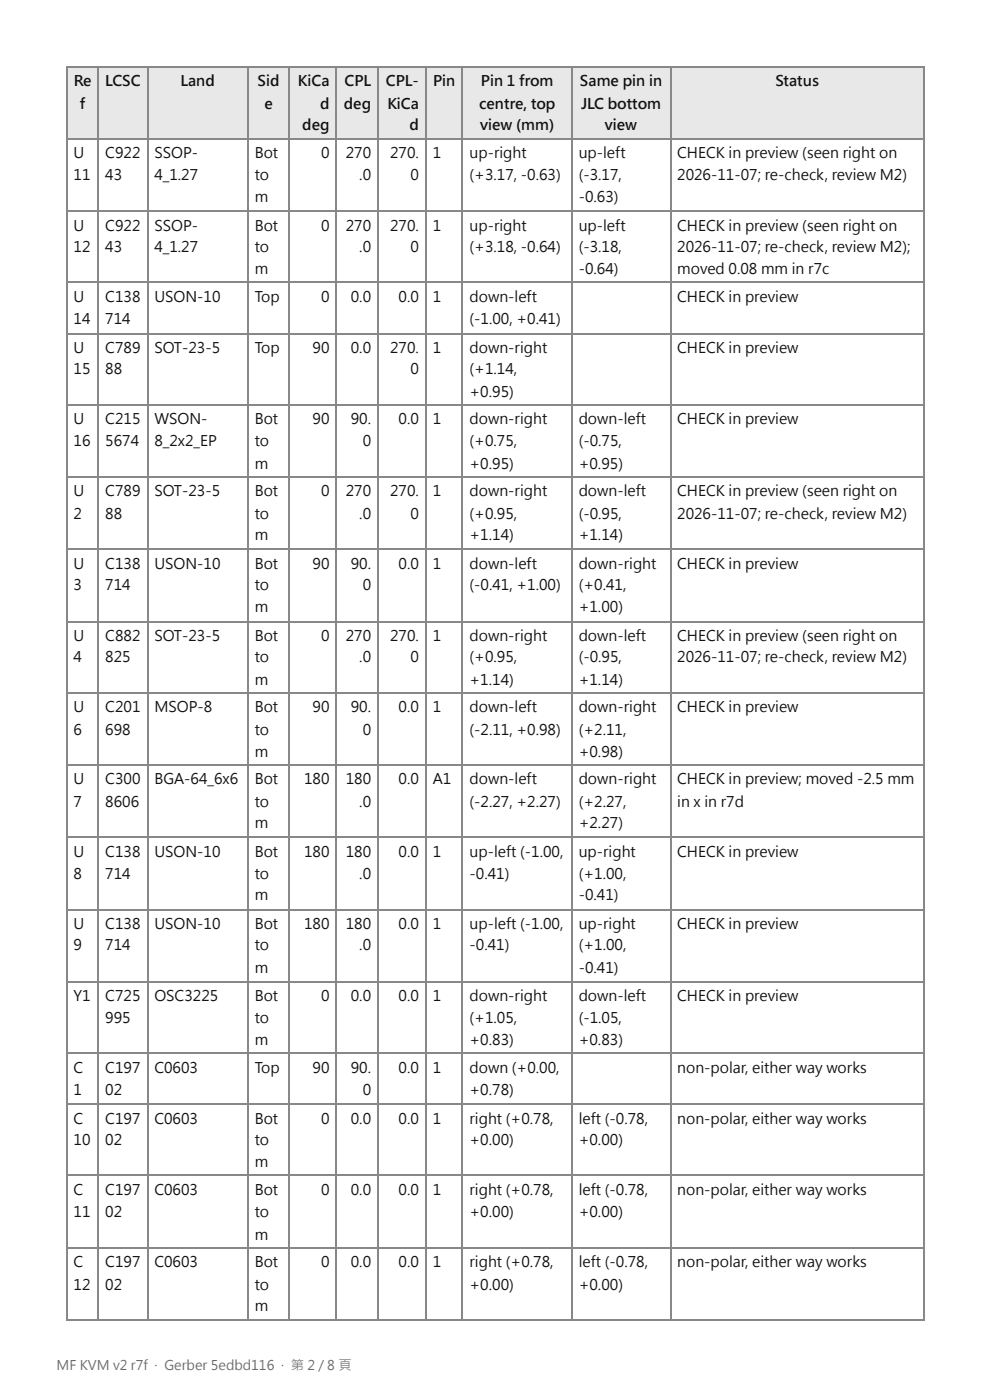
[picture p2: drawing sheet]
<svg xmlns="http://www.w3.org/2000/svg" width="210mm" height="297mm" viewBox="0 0 210 297" stroke-linecap="round" stroke-linejoin="round" font-family="sans-serif">
<defs><g id="words">
<g font-size="3.1" fill="#111">
<text x="15.6" y="18.3">Re</text>
<text x="16.9" y="23">f</text>
<text x="22.3" y="18.3">LCSC</text>
<text x="38.2" y="18.3">Land</text>
<text x="54.6" y="18.3">Sid</text>
<text x="56.1" y="23">e</text>
<text x="63.2" y="18.3">KiCa</text>
<text x="67.9" y="23">d</text>
<text x="72.9" y="23">deg</text>
<text x="73" y="18.3">CPL</text>
<text x="81.8" y="18.3">CPL-</text>
<text x="82.1" y="23">KiCa</text>
<text x="91.8" y="18.3">Pin</text>
<text x="101.6" y="23">centre, top</text>
<text x="102" y="18.3">Pin 1 from</text>
<text x="123" y="18.3">Same pin in</text>
<text x="123.2" y="23">JLC bottom</text>
<text x="164.4" y="18.3">Status</text>
<text x="64.1" y="27.5">deg</text>
<text x="86.8" y="27.5">d</text>
<text x="101.8" y="27.5">view (mm)</text>
<text x="128.3" y="27.5">view</text>
<text x="15.6" y="33.6">U</text>
<text x="22.3" y="33.6">C922</text>
<text x="32.7" y="33.6">SSOP-</text>
<text x="54" y="33.6">Bot</text>
<text x="68.1" y="33.6">0</text>
<text x="73.3" y="33.6">270</text>
<text x="82.7" y="33.6">270.</text>
<text x="91.7" y="33.6">1</text>
<text x="99.5" y="33.6">up-right</text>
<text x="122.7" y="33.6">up-left</text>
<text x="143.6" y="33.6">CHECK in preview (seen right on</text>
<text x="15.6" y="38.1">11</text>
<text x="22.3" y="38.1">43</text>
<text x="32.7" y="38.1">4_1.27</text>
<text x="54" y="38.1">to</text>
<text x="76.2" y="38.1">.0</text>
<text x="87" y="38.1">0</text>
<text x="99.5" y="38.1">(+3.17, -0.63)</text>
<text x="122.7" y="38.1">(-3.17,</text>
<text x="143.6" y="38.1">2026-11-07; re-check, review M2)</text>
<text x="54" y="42.9">m</text>
<text x="122.7" y="42.9">-0.63)</text>
<text x="15.6" y="48.9">U</text>
<text x="15.6" y="53.4">12</text>
<text x="22.3" y="48.9">C922</text>
<text x="22.3" y="53.4">43</text>
<text x="32.7" y="48.9">SSOP-</text>
<text x="32.7" y="53.4">4_1.27</text>
<text x="54" y="48.9">Bot</text>
<text x="54" y="53.4">to</text>
<text x="68.1" y="48.9">0</text>
<text x="73.3" y="48.9">270</text>
<text x="76.2" y="53.4">.0</text>
<text x="82.7" y="48.9">270.</text>
<text x="87" y="53.4">0</text>
<text x="91.7" y="48.9">1</text>
<text x="99.5" y="48.9">up-right</text>
<text x="99.5" y="53.4">(+3.18, -0.64)</text>
<text x="122.7" y="48.9">up-left</text>
<text x="122.7" y="53.4">(-3.18,</text>
<text x="143.6" y="48.9">CHECK in preview (seen right on</text>
<text x="143.6" y="53.4">2026-11-07; re-check, review M2);</text>
<text x="54" y="58.2">m</text>
<text x="122.7" y="58.2">-0.64)</text>
<text x="143.6" y="58.2">moved 0.08 mm in r7c</text>
<text x="15.6" y="64">U</text>
<text x="22.3" y="64">C138</text>
<text x="32.7" y="64">USON-10</text>
<text x="54" y="64">Top</text>
<text x="68.1" y="64">0</text>
<text x="74.4" y="64">0.0</text>
<text x="84.5" y="64">0.0</text>
<text x="91.7" y="64">1</text>
<text x="99.5" y="64">down-left</text>
<text x="143.6" y="64">CHECK in preview</text>
<text x="15.6" y="68.8">14</text>
<text x="22.3" y="68.8">714</text>
<text x="99.5" y="68.8">(-1.00, +0.41)</text>
<text x="15.6" y="74.9">U</text>
<text x="22.3" y="74.9">C789</text>
<text x="32.7" y="74.9">SOT-23-5</text>
<text x="54" y="74.9">Top</text>
<text x="66.3" y="74.9">90</text>
<text x="74.4" y="74.9">0.0</text>
<text x="82.7" y="74.9">270.</text>
<text x="91.7" y="74.9">1</text>
<text x="99.5" y="74.9">down-right</text>
<text x="143.6" y="74.9">CHECK in preview</text>
<text x="15.6" y="79.4">15</text>
<text x="22.3" y="79.4">88</text>
<text x="87" y="79.4">0</text>
<text x="99.5" y="79.4">(+1.14,</text>
<text x="15.6" y="90">U</text>
<text x="22.3" y="90">C215</text>
<text x="32.7" y="90">WSON-</text>
<text x="54" y="90">Bot</text>
<text x="66.3" y="90">90</text>
<text x="74.4" y="90">90.</text>
<text x="84.5" y="90">0.0</text>
<text x="91.7" y="90">1</text>
<text x="99.5" y="84.1">+0.95)</text>
<text x="99.5" y="90">down-right</text>
<text x="122.7" y="90">down-left</text>
<text x="143.6" y="90">CHECK in preview</text>
<text x="15.6" y="94.7">16</text>
<text x="22.3" y="94.7">5674</text>
<text x="32.7" y="94.7">8_2x2_EP</text>
<text x="54" y="94.7">to</text>
<text x="76.9" y="94.7">0</text>
<text x="99.5" y="94.7">(+0.75,</text>
<text x="122.7" y="94.7">(-0.75,</text>
<text x="54" y="99.5">m</text>
<text x="99.5" y="99.5">+0.95)</text>
<text x="122.7" y="99.5">+0.95)</text>
<text x="15.6" y="105.3">U</text>
<text x="22.3" y="105.3">C789</text>
<text x="32.7" y="105.3">SOT-23-5</text>
<text x="54" y="105.3">Bot</text>
<text x="68.1" y="105.3">0</text>
<text x="73.3" y="105.3">270</text>
<text x="82.7" y="105.3">270.</text>
<text x="91.7" y="105.3">1</text>
<text x="99.5" y="105.3">down-right</text>
<text x="122.7" y="105.3">down-left</text>
<text x="143.6" y="105.3">CHECK in preview (seen right on</text>
<text x="15.6" y="110.1">2</text>
<text x="22.3" y="110.1">88</text>
<text x="54" y="110.1">to</text>
<text x="76.2" y="110.1">.0</text>
<text x="87" y="110.1">0</text>
<text x="99.5" y="110.1">(+0.95,</text>
<text x="122.7" y="110.1">(-0.95,</text>
<text x="143.6" y="110.1">2026-11-07; re-check, review M2)</text>
<text x="54" y="114.6">m</text>
<text x="99.5" y="114.6">+1.14)</text>
<text x="122.7" y="114.6">+1.14)</text>
<text x="15.6" y="120.7">U</text>
<text x="15.6" y="125.1">3</text>
<text x="22.3" y="120.7">C138</text>
<text x="22.3" y="125.1">714</text>
<text x="32.7" y="120.7">USON-10</text>
<text x="54" y="120.7">Bot</text>
<text x="54" y="125.1">to</text>
<text x="66.3" y="120.7">90</text>
<text x="74.4" y="120.7">90.</text>
<text x="76.9" y="125.1">0</text>
<text x="84.5" y="120.7">0.0</text>
<text x="91.7" y="120.7">1</text>
<text x="99.5" y="120.7">down-left</text>
<text x="99.5" y="125.1">(-0.41, +1.00)</text>
<text x="122.7" y="120.7">down-right</text>
<text x="122.7" y="125.1">(+0.41,</text>
<text x="143.6" y="120.7">CHECK in preview</text>
<text x="54" y="129.9">m</text>
<text x="122.7" y="129.9">+1.00)</text>
<text x="15.6" y="136">U</text>
<text x="22.3" y="136">C882</text>
<text x="32.7" y="136">SOT-23-5</text>
<text x="54" y="136">Bot</text>
<text x="68.1" y="136">0</text>
<text x="73.3" y="136">270</text>
<text x="82.7" y="136">270.</text>
<text x="91.7" y="136">1</text>
<text x="99.5" y="136">down-right</text>
<text x="122.7" y="136">down-left</text>
<text x="143.6" y="136">CHECK in preview (seen right on</text>
<text x="15.6" y="140.5">4</text>
<text x="22.3" y="140.5">825</text>
<text x="54" y="140.5">to</text>
<text x="76.2" y="140.5">.0</text>
<text x="87" y="140.5">0</text>
<text x="99.5" y="140.5">(+0.95,</text>
<text x="122.7" y="140.5">(-0.95,</text>
<text x="143.6" y="140.5">2026-11-07; re-check, review M2)</text>
<text x="54" y="145.3">m</text>
<text x="99.5" y="145.3">+1.14)</text>
<text x="122.7" y="145.3">+1.14)</text>
<text x="15.6" y="151.1">U</text>
<text x="15.6" y="155.8">6</text>
<text x="22.3" y="151.1">C201</text>
<text x="22.3" y="155.8">698</text>
<text x="32.7" y="151.1">MSOP-8</text>
<text x="54" y="151.1">Bot</text>
<text x="54" y="155.8">to</text>
<text x="66.3" y="151.1">90</text>
<text x="74.4" y="151.1">90.</text>
<text x="76.9" y="155.8">0</text>
<text x="84.5" y="151.1">0.0</text>
<text x="91.7" y="151.1">1</text>
<text x="99.5" y="151.1">down-left</text>
<text x="99.5" y="155.8">(-2.11, +0.98)</text>
<text x="122.7" y="151.1">down-right</text>
<text x="122.7" y="155.8">(+2.11,</text>
<text x="143.6" y="151.1">CHECK in preview</text>
<text x="54" y="160.6">m</text>
<text x="122.7" y="160.6">+0.98)</text>
<text x="15.6" y="166.4">U</text>
<text x="22.3" y="166.4">C300</text>
<text x="32.7" y="166.4">BGA-64_6x6</text>
<text x="54" y="166.4">Bot</text>
<text x="64.5" y="166.4">180</text>
<text x="73.3" y="166.4">180</text>
<text x="84.5" y="166.4">0.0</text>
<text x="91.7" y="166.4">A1</text>
<text x="99.5" y="166.4">down-left</text>
<text x="122.7" y="166.4">down-right</text>
<text x="143.6" y="166.4">CHECK in preview; moved -2.5 mm</text>
<text x="15.6" y="171.2">7</text>
<text x="22.3" y="171.2">8606</text>
<text x="54" y="171.2">to</text>
<text x="76.2" y="171.2">.0</text>
<text x="99.5" y="171.2">(-2.27, +2.27)</text>
<text x="122.7" y="171.2">(+2.27,</text>
<text x="143.6" y="171.2">in x in r7d</text>
<text x="54" y="175.7">m</text>
<text x="122.7" y="175.7">+2.27)</text>
<text x="15.6" y="181.8">U</text>
<text x="22.3" y="181.8">C138</text>
<text x="32.7" y="181.8">USON-10</text>
<text x="54" y="181.8">Bot</text>
<text x="64.5" y="181.8">180</text>
<text x="73.3" y="181.8">180</text>
<text x="84.5" y="181.8">0.0</text>
<text x="91.7" y="181.8">1</text>
<text x="99.5" y="181.8">up-left (-1.00,</text>
<text x="122.7" y="181.8">up-right</text>
<text x="143.6" y="181.8">CHECK in preview</text>
<text x="15.6" y="186.5">8</text>
<text x="22.3" y="186.5">714</text>
<text x="54" y="186.5">to</text>
<text x="54" y="191">m</text>
<text x="76.2" y="186.5">.0</text>
<text x="99.5" y="186.5">-0.41)</text>
<text x="122.7" y="186.5">(+1.00,</text>
<text x="122.7" y="191">-0.41)</text>
<text x="15.6" y="197.1">U</text>
<text x="22.3" y="197.1">C138</text>
<text x="32.7" y="197.1">USON-10</text>
<text x="54" y="197.1">Bot</text>
<text x="64.5" y="197.1">180</text>
<text x="73.3" y="197.1">180</text>
<text x="84.5" y="197.1">0.0</text>
<text x="91.7" y="197.1">1</text>
<text x="99.5" y="197.1">up-left (-1.00,</text>
<text x="122.7" y="197.1">up-right</text>
<text x="143.6" y="197.1">CHECK in preview</text>
<text x="15.6" y="201.6">9</text>
<text x="22.3" y="201.6">714</text>
<text x="54" y="201.6">to</text>
<text x="76.2" y="201.6">.0</text>
<text x="99.5" y="201.6">-0.41)</text>
<text x="122.7" y="201.6">(+1.00,</text>
<text x="54" y="206.4">m</text>
<text x="122.7" y="206.4">-0.41)</text>
<text x="15.6" y="212.5">Y1</text>
<text x="22.3" y="212.5">C725</text>
<text x="32.7" y="212.5">OSC3225</text>
<text x="54" y="212.5">Bot</text>
<text x="68.1" y="212.5">0</text>
<text x="74.4" y="212.5">0.0</text>
<text x="84.5" y="212.5">0.0</text>
<text x="91.7" y="212.5">1</text>
<text x="99.5" y="212.5">down-right</text>
<text x="122.7" y="212.5">down-left</text>
<text x="143.6" y="212.5">CHECK in preview</text>
<text x="22.3" y="217">995</text>
<text x="54" y="217">to</text>
<text x="54" y="221.7">m</text>
<text x="99.5" y="217">(+1.05,</text>
<text x="99.5" y="221.7">+0.83)</text>
<text x="122.7" y="217">(-1.05,</text>
<text x="122.7" y="221.7">+0.83)</text>
<text x="15.6" y="227.5">C</text>
<text x="22.3" y="227.5">C197</text>
<text x="32.7" y="227.5">C0603</text>
<text x="54" y="227.5">Top</text>
<text x="66.3" y="227.5">90</text>
<text x="74.4" y="227.5">90.</text>
<text x="84.5" y="227.5">0.0</text>
<text x="91.7" y="227.5">1</text>
<text x="99.5" y="227.5">down (+0.00,</text>
<text x="143.6" y="227.5">non-polar, either way works</text>
<text x="15.6" y="232.3">1</text>
<text x="22.3" y="232.3">02</text>
<text x="76.9" y="232.3">0</text>
<text x="99.5" y="232.3">+0.78)</text>
<text x="15.6" y="238.4">C</text>
<text x="22.3" y="238.4">C197</text>
<text x="32.7" y="238.4">C0603</text>
<text x="54" y="238.4">Bot</text>
<text x="68.1" y="238.4">0</text>
<text x="74.4" y="238.4">0.0</text>
<text x="84.5" y="238.4">0.0</text>
<text x="91.7" y="238.4">1</text>
<text x="99.5" y="238.4">right (+0.78,</text>
<text x="122.7" y="238.4">left (-0.78,</text>
<text x="143.6" y="238.4">non-polar, either way works</text>
<text x="15.6" y="242.9">10</text>
<text x="22.3" y="242.9">02</text>
<text x="54" y="242.9">to</text>
<text x="99.5" y="242.9">+0.00)</text>
<text x="122.7" y="242.9">+0.00)</text>
<text x="54" y="247.7">m</text>
<text x="15.6" y="253.5">C</text>
<text x="22.3" y="253.5">C197</text>
<text x="32.7" y="253.5">C0603</text>
<text x="54" y="253.5">Bot</text>
<text x="68.1" y="253.5">0</text>
<text x="74.4" y="253.5">0.0</text>
<text x="84.5" y="253.5">0.0</text>
<text x="91.7" y="253.5">1</text>
<text x="99.5" y="253.5">right (+0.78,</text>
<text x="122.7" y="253.5">left (-0.78,</text>
<text x="143.6" y="253.5">non-polar, either way works</text>
<text x="15.6" y="258.2">11</text>
<text x="22.3" y="258.2">02</text>
<text x="54" y="258.2">to</text>
<text x="54" y="263">m</text>
<text x="99.5" y="258.2">+0.00)</text>
<text x="122.7" y="258.2">+0.00)</text>
<text x="15.6" y="268.8">C</text>
<text x="22.3" y="268.8">C197</text>
<text x="32.7" y="268.8">C0603</text>
<text x="54" y="268.8">Bot</text>
<text x="68.1" y="268.8">0</text>
<text x="74.4" y="268.8">0.0</text>
<text x="84.5" y="268.8">0.0</text>
<text x="91.7" y="268.8">1</text>
<text x="99.5" y="268.8">right (+0.78,</text>
<text x="122.7" y="268.8">left (-0.78,</text>
<text x="143.6" y="268.8">non-polar, either way works</text>
<text x="15.6" y="273.6">12</text>
<text x="22.3" y="273.6">02</text>
<text x="54" y="273.6">to</text>
<text x="99.5" y="273.6">+0.00)</text>
<text x="122.7" y="273.6">+0.00)</text>
<text x="54" y="278.1">m</text>
</g>
<text font-size="2.8" fill="#666b75" x="12" y="290.7">MF KVM v2 r7f · Gerber 5edbd116 · 第 2 / 8 頁</text>
</g></defs>
<g fill="#e8e8e8">
<path d="M14.3 14.3h6.6v15.1h-6.6z"/>
<path d="M20.9 14.3h10.3v15.1h-10.3z"/>
<path d="M31.2 14.3h21.5v15.1h-21.5z"/>
<path d="M52.7 14.3h8.7v15.1h-8.7z"/>
<path d="M61.4 14.3h10v15.1h-10z"/>
<path d="M71.4 14.3h8.8v15.1h-8.8z"/>
<path d="M80.2 14.3h10v15.1h-10z"/>
<path d="M90.2 14.3h8v15.1h-8z"/>
<path d="M98.2 14.3h23v15.1h-23z"/>
<path d="M121.2 14.3h20.9v15.1h-20.9z"/>
<path d="M142.1 14.3h54v15.1h-54z"/>
</g>
<g fill="none" stroke="#888" stroke-width=".26">
<path d="M14 14.2h182.1M14.2 14v265.9M20.8 14v265.9M31.4 14v265.9M52.5 14v265.9M61.3 14v265.9M71.3 14v265.9M80 14v265.9M90.4 14v265.9M98 14v265.9M121.3 14v265.9M142.2 14v265.9"/>
<path d="M195.9 14v265.9M14 29.5h182.1M14 44.8h182.1M14 59.9h182.1M14 70.8h182.1M14 85.9h182.1M14 101.2h182.1M14 116.5h182.1M14 131.9h182.1M14 147h182.1M14 162.3h182.1M14 177.7h182.1"/>
<path d="M14 193h182.1M14 208.4h182.1M14 223.4h182.1M14 234.3h182.1M14 249.4h182.1M14 264.7h182.1M14 280.1h182.1"/>
</g>
<use href="#words"/>
</svg>
